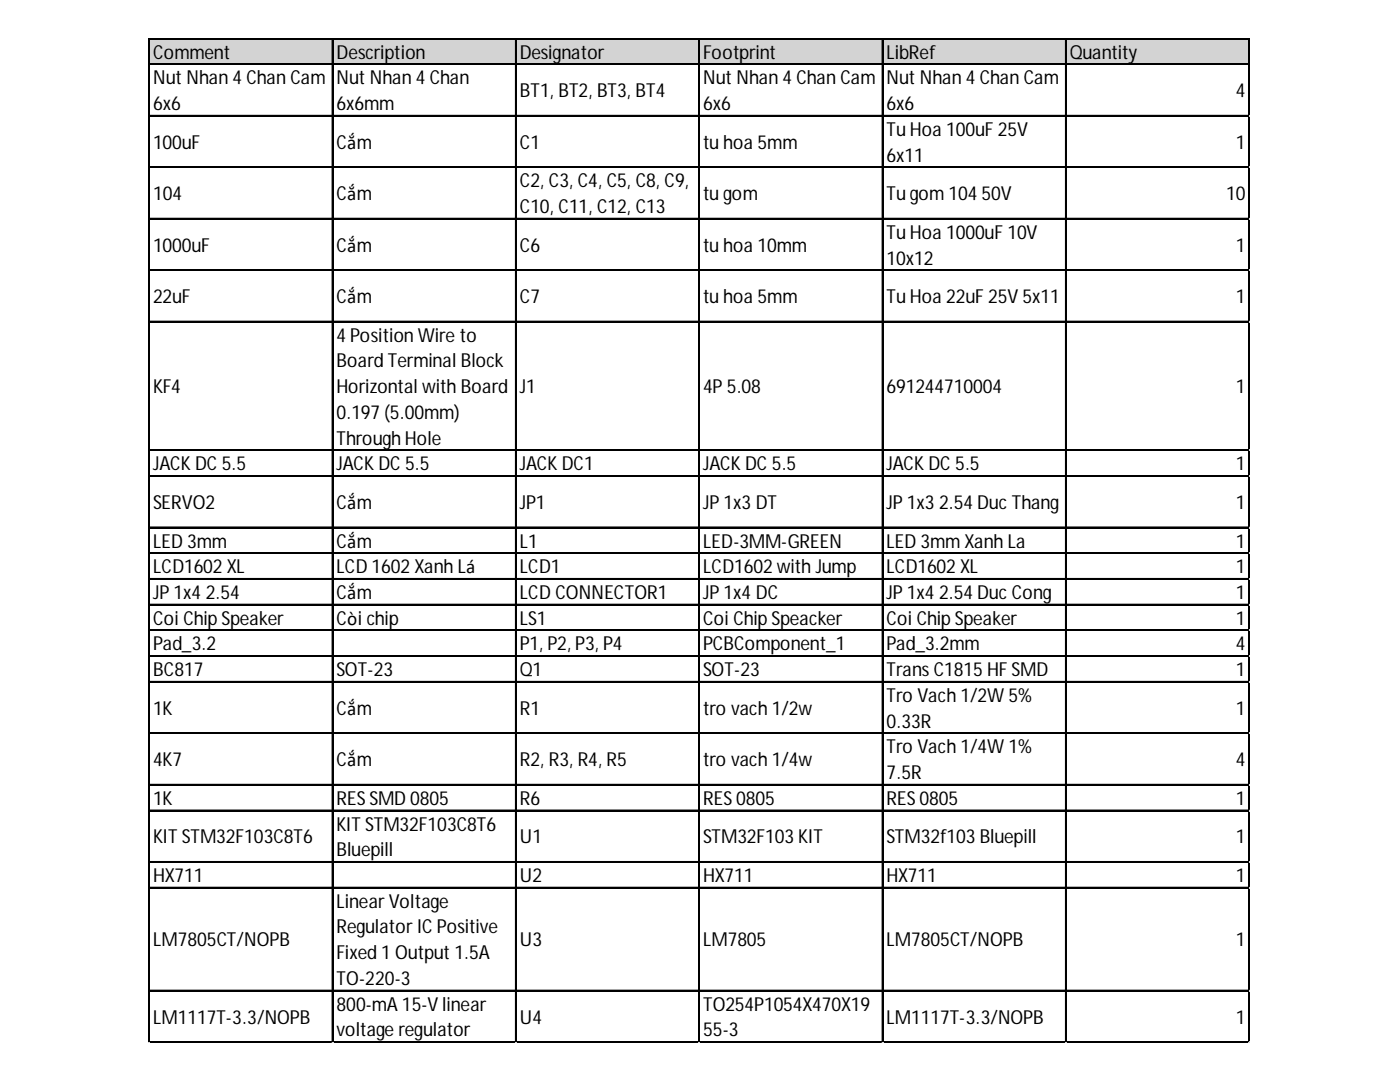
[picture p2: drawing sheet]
<svg xmlns="http://www.w3.org/2000/svg" width="279mm" height="216mm" viewBox="0 0 279 216" stroke-linecap="round" stroke-linejoin="round" font-family="sans-serif">
<defs><g id="words">
<g font-size="3.9">
<text x="30.5" y="11.7">Comment</text>
<text x="67.1" y="11.7">Description</text>
<text x="103.7" y="11.7">Designator</text>
<text x="140.3" y="11.7">Footprint</text>
<text x="176.9" y="11.7">LibRef</text>
<text x="213.5" y="11.7">Quantity</text>
<text x="30.5" y="16.8">Nut Nhan 4 Chan Cam</text>
<text x="67.1" y="16.8">Nut Nhan 4 Chan</text>
<text x="140.3" y="16.8">Nut Nhan 4 Chan Cam</text>
<text x="176.9" y="16.8">Nut Nhan 4 Chan Cam</text>
<text x="30.5" y="22">6x6</text>
<text x="67.1" y="22">6x6mm</text>
<text x="103.7" y="19.4">BT1, BT2, BT3, BT4</text>
<text x="140.3" y="22">6x6</text>
<text x="176.9" y="22">6x6</text>
<text x="246.7" y="19.4">4</text>
<text x="30.5" y="29.7">100uF</text>
<text x="67.1" y="29.7">Cắm</text>
<text x="103.7" y="29.7">C1</text>
<text x="140.3" y="29.7">tu hoa 5mm</text>
<text x="176.9" y="27.1">Tu Hoa 100uF 25V</text>
<text x="246.7" y="29.7">1</text>
<text x="176.9" y="32.2">6x11</text>
<text x="30.5" y="39.9">104</text>
<text x="67.1" y="39.9">Cắm</text>
<text x="103.7" y="37.4">C2, C3, C4, C5, C8, C9,</text>
<text x="140.3" y="39.9">tu gom</text>
<text x="176.9" y="39.9">Tu gom 104 50V</text>
<text x="244.7" y="39.9">10</text>
<text x="103.7" y="42.5">C10, C11, C12, C13</text>
<text x="176.9" y="47.6">Tu Hoa 1000uF 10V</text>
<text x="30.5" y="50.2">1000uF</text>
<text x="67.1" y="50.2">Cắm</text>
<text x="103.7" y="50.2">C6</text>
<text x="140.3" y="50.2">tu hoa 10mm</text>
<text x="176.9" y="52.8">10x12</text>
<text x="246.7" y="50.2">1</text>
<text x="30.5" y="60.5">22uF</text>
<text x="67.1" y="60.5">Cắm</text>
<text x="103.7" y="60.5">C7</text>
<text x="140.3" y="60.5">tu hoa 5mm</text>
<text x="176.9" y="60.5">Tu Hoa 22uF 25V 5x11</text>
<text x="246.7" y="60.5">1</text>
<text x="67.1" y="68.2">4 Position Wire to</text>
<text x="67.1" y="73.3">Board Terminal Block</text>
<text x="30.5" y="78.4">KF4</text>
<text x="67.1" y="78.4">Horizontal with Board</text>
<text x="67.1" y="83.6">0.197 (5.00mm)</text>
<text x="103.7" y="78.4">J1</text>
<text x="140.3" y="78.4">4P5.08</text>
<text x="176.9" y="78.4">691244710004</text>
<text x="246.7" y="78.4">1</text>
<text x="67.1" y="88.7">Through Hole</text>
<text x="30.5" y="93.9">JACKDC5.5</text>
<text x="67.1" y="93.9">JACKDC5.5</text>
<text x="103.7" y="93.9">JACKDC1</text>
<text x="140.3" y="93.9">JACKDC5.5</text>
<text x="176.9" y="93.9">JACKDC5.5</text>
<text x="246.7" y="93.9">1</text>
<text x="30.5" y="101.6">SERVO2</text>
<text x="67.1" y="101.6">Cắm</text>
<text x="103.7" y="101.6">JP1</text>
<text x="140.3" y="101.6">JP1x3 DT</text>
<text x="176.9" y="101.6">JP1x3 2.54 DucThang</text>
<text x="246.7" y="101.6">1</text>
<text x="30.5" y="109.3">LED 3mm</text>
<text x="67.1" y="109.3">Cắm</text>
<text x="103.7" y="109.3">L1</text>
<text x="140.3" y="109.3">LED-3MM-GREEN</text>
<text x="176.9" y="109.3">LED 3mm Xanh La</text>
<text x="246.7" y="109.3">1</text>
<text x="30.5" y="114.4">LCD1602 XL</text>
<text x="30.5" y="119.5">JP1x4 2.54</text>
<text x="67.1" y="114.4">LCD 1602 Xanh Lá</text>
<text x="67.1" y="119.5">Cắm</text>
<text x="103.7" y="114.4">LCD1</text>
<text x="103.7" y="119.5">LCD CONNECTOR1</text>
<text x="140.3" y="114.4">LCD1602 with Jump</text>
<text x="140.3" y="119.5">JP1x4 DC</text>
<text x="176.9" y="114.4">LCD1602 XL</text>
<text x="176.9" y="119.5">JP1x4 2.54 DucCong</text>
<text x="246.7" y="114.4">1</text>
<text x="246.7" y="119.5">1</text>
<text x="30.5" y="124.7">Coi Chip Speaker</text>
<text x="67.1" y="124.7">Còi chip</text>
<text x="103.7" y="124.7">LS1</text>
<text x="140.3" y="124.7">Coi Chip Speacker</text>
<text x="176.9" y="124.7">Coi Chip Speaker</text>
<text x="246.7" y="124.7">1</text>
<text x="30.5" y="129.8">Pad_3.2</text>
<text x="103.7" y="129.8">P1, P2, P3, P4</text>
<text x="140.3" y="129.8">PCBComponent_1</text>
<text x="176.9" y="129.8">Pad_3.2mm</text>
<text x="246.7" y="129.8">4</text>
<text x="30.5" y="134.9">BC817</text>
<text x="67.1" y="134.9">SOT-23</text>
<text x="103.7" y="134.9">Q1</text>
<text x="140.3" y="134.9">SOT-23</text>
<text x="176.9" y="134.9">Trans C1815 HF SMD</text>
<text x="246.7" y="134.9">1</text>
<text x="30.5" y="142.6">1K</text>
<text x="67.1" y="142.6">Cắm</text>
<text x="103.7" y="142.6">R1</text>
<text x="140.3" y="142.6">tro vach 1/2w</text>
<text x="176.9" y="140.1">Tro Vach 1/2W 5%</text>
<text x="246.7" y="142.6">1</text>
<text x="176.9" y="145.2">0.33R</text>
<text x="30.5" y="152.9">4K7</text>
<text x="67.1" y="152.9">Cắm</text>
<text x="103.7" y="152.9">R2, R3, R4, R5</text>
<text x="140.3" y="152.9">tro vach 1/4w</text>
<text x="176.9" y="150.3">Tro Vach 1/4W 1%</text>
<text x="176.9" y="155.5">7.5R</text>
<text x="246.7" y="152.9">4</text>
<text x="30.5" y="160.6">1K</text>
<text x="67.1" y="160.6">RESSMD 0805</text>
<text x="103.7" y="160.6">R6</text>
<text x="140.3" y="160.6">RES0805</text>
<text x="176.9" y="160.6">RES0805</text>
<text x="246.7" y="160.6">1</text>
<text x="67.1" y="165.7">KIT STM32F103C8T6</text>
<text x="30.5" y="168.3">KIT STM32F103C8T6</text>
<text x="67.1" y="170.9">Bluepill</text>
<text x="103.7" y="168.3">U1</text>
<text x="140.3" y="168.3">STM32F103 KIT</text>
<text x="176.9" y="168.3">STM32f103 Bluepill</text>
<text x="246.7" y="168.3">1</text>
<text x="30.5" y="176">HX711</text>
<text x="103.7" y="176">U2</text>
<text x="140.3" y="176">HX711</text>
<text x="176.9" y="176">HX711</text>
<text x="246.7" y="176">1</text>
<text x="67.1" y="181.1">LinearVoltage</text>
<text x="30.5" y="188.8">LM7805CT/NOPB</text>
<text x="67.1" y="186.3">RegulatorICPositive</text>
<text x="67.1" y="191.4">Fixed 1 Output 1.5A</text>
<text x="103.7" y="188.8">U3</text>
<text x="140.3" y="188.8">LM7805</text>
<text x="176.9" y="188.8">LM7805CT/NOPB</text>
<text x="246.7" y="188.8">1</text>
<text x="67.1" y="196.5">TO-220-3</text>
<text x="67.1" y="201.7">800-mA 15-V linear</text>
<text x="140.3" y="201.7">TO254P1054X470X19</text>
<text x="30.5" y="204.2">LM1117T-3.3/NOPB</text>
<text x="67.1" y="206.8">voltage regulator</text>
<text x="103.7" y="204.2">U4</text>
<text x="140.3" y="206.8">55-3</text>
<text x="176.9" y="204.2">LM1117T-3.3/NOPB</text>
<text x="246.7" y="204.2">1</text>
</g>
</g></defs>
<path d="M29.9 7.8h219.6v5.2h-219.6z" fill="#d3d3d3"/>
<g fill="none" stroke="#000" stroke-width=".21">
<path d="M29.7 7.6v200.5M29.8 7.6v200.5M29.9 7.6h219.5M29.9 7.7h219.5M29.9 12.7h219.5M29.9 12.9h219.5M66.3 7.8v200.3M66.4 7.8v200.3M102.9 7.8v200.3M103 7.8v200.3M139.5 7.8v200.3M139.6 7.8v200.3"/>
<path d="M176 7.8v200.3M176.2 7.8v200.3M212.6 7.8v200.3M212.7 7.8v200.3M249.2 7.8v200.3M249.3 7.8v200.3M29.9 23h219.5M29.9 23.1h219.5M29.9 33.3h219.5M29.9 33.4h219.5M29.9 43.6h219.5M29.9 43.7h219.5"/>
<path d="M29.9 53.8h219.5M29.9 53.9h219.5M29.9 64.1h219.5M29.9 64.2h219.5M29.9 89.8h219.5M29.9 89.9h219.5M29.9 94.9h219.5M29.9 95h219.5M29.9 105.2h219.5M29.9 105.3h219.5M29.9 110.3h219.5M29.9 110.4h219.5"/>
<path d="M29.9 115.4h219.5M29.9 115.5h219.5M29.9 120.6h219.5M29.9 120.7h219.5M29.9 125.7h219.5M29.9 125.8h219.5M29.9 130.8h219.5M29.9 130.9h219.5M29.9 136h219.5M29.9 136.1h219.5M29.9 146.2h219.5M29.9 146.3h219.5"/>
<path d="M29.9 156.5h219.5M29.9 156.6h219.5M29.9 161.6h219.5M29.9 161.7h219.5M29.9 171.9h219.5M29.9 172h219.5M29.9 177h219.5M29.9 177.1h219.5M29.9 197.6h219.5M29.9 197.7h219.5M29.9 207.8h219.5M29.9 208h219.5"/>
</g>
<path d="M29.7 208.1h.1" fill="none" stroke="#d4d4d4" stroke-width=".21"/>
<path d="M29.7 208.1h.2z" fill="#d4d4d4"/>
<path d="M66.3 208.1h.1" fill="none" stroke="#d4d4d4" stroke-width=".21"/>
<path d="M66.3 208.1h.2z" fill="#d4d4d4"/>
<path d="M102.9 208.1h.1" fill="none" stroke="#d4d4d4" stroke-width=".21"/>
<path d="M102.9 208.1h.2z" fill="#d4d4d4"/>
<path d="M139.5 208.1h.1" fill="none" stroke="#d4d4d4" stroke-width=".21"/>
<path d="M139.5 208.1h.2z" fill="#d4d4d4"/>
<path d="M176 208.1h.1" fill="none" stroke="#d4d4d4" stroke-width=".21"/>
<path d="M176 208.1h.3z" fill="#d4d4d4"/>
<path d="M212.6 208.1h.1" fill="none" stroke="#d4d4d4" stroke-width=".21"/>
<path d="M212.6 208.1h.3z" fill="#d4d4d4"/>
<path d="M249.2 208.1h.1" fill="none" stroke="#d4d4d4" stroke-width=".21"/>
<path d="M249.2 208.1h.2z" fill="#d4d4d4"/>
<path d="M249.4 23h.1" fill="none" stroke="#d4d4d4" stroke-width=".21"/>
<path d="M249.4 23l.1 .2z" fill="#d4d4d4"/>
<path d="M249.4 33.3h.1" fill="none" stroke="#d4d4d4" stroke-width=".21"/>
<path d="M249.4 33.3l.1 .2z" fill="#d4d4d4"/>
<path d="M249.4 43.6h.1" fill="none" stroke="#d4d4d4" stroke-width=".21"/>
<path d="M249.4 43.6l.1 .2z" fill="#d4d4d4"/>
<path d="M249.4 53.8h.1" fill="none" stroke="#d4d4d4" stroke-width=".21"/>
<path d="M249.4 53.8l.1 .2z" fill="#d4d4d4"/>
<path d="M249.4 64.1h.1" fill="none" stroke="#d4d4d4" stroke-width=".21"/>
<path d="M249.4 64.1l.1 .2z" fill="#d4d4d4"/>
<path d="M249.4 89.8h.1" fill="none" stroke="#d4d4d4" stroke-width=".21"/>
<path d="M249.4 89.8l.1 .2z" fill="#d4d4d4"/>
<path d="M249.4 94.9h.1" fill="none" stroke="#d4d4d4" stroke-width=".21"/>
<path d="M249.4 94.9l.1 .2z" fill="#d4d4d4"/>
<path d="M249.4 105.2h.1" fill="none" stroke="#d4d4d4" stroke-width=".21"/>
<path d="M249.4 105.2l.1 .2z" fill="#d4d4d4"/>
<path d="M249.4 110.3h.1" fill="none" stroke="#d4d4d4" stroke-width=".21"/>
<path d="M249.4 110.3l.1 .2z" fill="#d4d4d4"/>
<path d="M249.4 115.4h.1" fill="none" stroke="#d4d4d4" stroke-width=".21"/>
<path d="M249.4 115.4l.1 .2z" fill="#d4d4d4"/>
<path d="M249.4 120.6h.1" fill="none" stroke="#d4d4d4" stroke-width=".21"/>
<path d="M249.4 120.6l.1 .2z" fill="#d4d4d4"/>
<path d="M249.4 125.7h.1" fill="none" stroke="#d4d4d4" stroke-width=".21"/>
<path d="M249.4 125.7l.1 .2z" fill="#d4d4d4"/>
<path d="M249.4 130.8h.1" fill="none" stroke="#d4d4d4" stroke-width=".21"/>
<path d="M249.4 130.8l.1 .2z" fill="#d4d4d4"/>
<path d="M249.4 136h.1" fill="none" stroke="#d4d4d4" stroke-width=".21"/>
<path d="M249.4 136l.1 .2z" fill="#d4d4d4"/>
<path d="M249.4 146.2h.1" fill="none" stroke="#d4d4d4" stroke-width=".21"/>
<path d="M249.4 146.2l.1 .2z" fill="#d4d4d4"/>
<path d="M249.4 156.5h.1" fill="none" stroke="#d4d4d4" stroke-width=".21"/>
<path d="M249.4 156.5l.1 .2z" fill="#d4d4d4"/>
<path d="M249.4 161.6h.1" fill="none" stroke="#d4d4d4" stroke-width=".21"/>
<path d="M249.4 161.6l.1 .3z" fill="#d4d4d4"/>
<path d="M249.4 171.9h.1" fill="none" stroke="#d4d4d4" stroke-width=".21"/>
<path d="M249.4 171.9l.1 .2z" fill="#d4d4d4"/>
<path d="M249.4 177h.1" fill="none" stroke="#d4d4d4" stroke-width=".21"/>
<path d="M249.4 177l.1 .3z" fill="#d4d4d4"/>
<path d="M249.4 197.6h.1" fill="none" stroke="#d4d4d4" stroke-width=".21"/>
<path d="M249.4 197.6l.1 .2z" fill="#d4d4d4"/>
<path d="M249.4 207.8h.1" fill="none" stroke="#d4d4d4" stroke-width=".21"/>
<path d="M249.4 207.8l.1 .3z" fill="#d4d4d4"/>
<use href="#words"/>
</svg>
